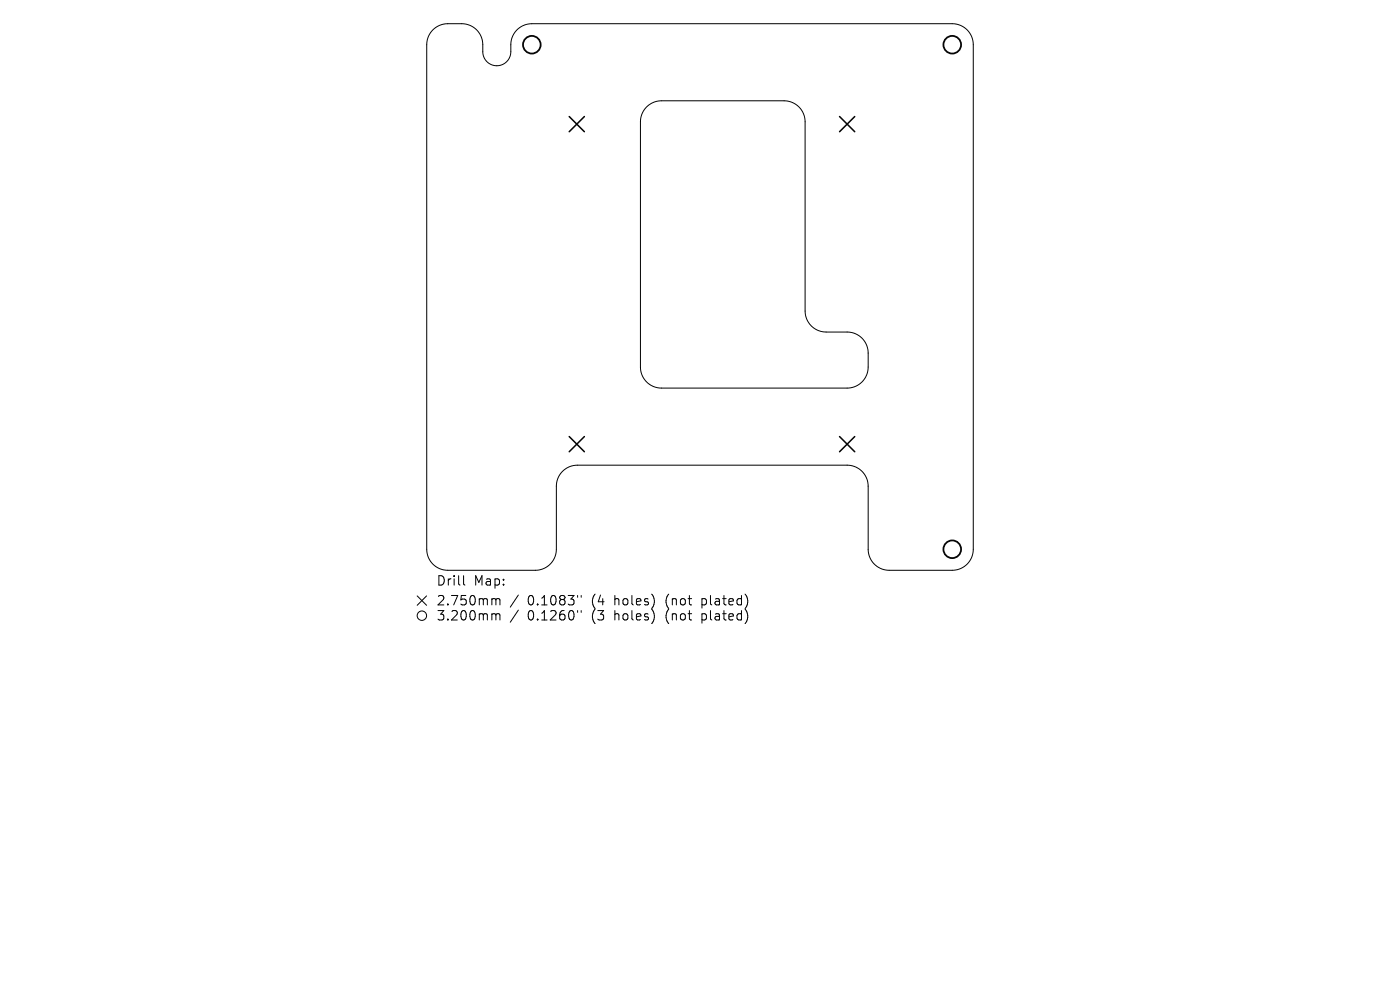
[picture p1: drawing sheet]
<svg xmlns="http://www.w3.org/2000/svg" width="297mm" height="210mm" viewBox="0 0 297 210" stroke-linecap="round" stroke-linejoin="round" font-family="sans-serif">
<defs><g id="words">
<g font-size="2.8">
<text x="92.5" y="124.5">Drill</text>
<text x="100.5" y="124.5">Map:</text>
<text x="92.5" y="128.7">2.750mm</text>
<text x="92.5" y="131.9">3.200mm</text>
<text x="111.9" y="128.7">0.1083&quot;</text>
<text x="111.9" y="131.9">0.1260&quot;</text>
<text x="125.7" y="128.7">(4</text>
<text x="125.7" y="131.9">(3</text>
<text x="130.6" y="128.7">holes)</text>
<text x="130.6" y="131.9">holes)</text>
<text x="141.7" y="128.7">(not</text>
<text x="141.7" y="131.9">(not</text>
<text x="149.5" y="128.7">plated)</text>
<text x="149.5" y="131.9">plated)</text>
</g>
</g></defs>
<g fill="none" stroke="#000" stroke-width=".21">
<path d="M91.8 6.3a4.5 4.5 0 0 1 3.2-1.3h3a4.5 4.5 0 0 1 4.4 4.5v1.5a2.97 2.97 0 0 0 3 2.9 2.97 2.97 0 0 0 3-2.9v-1.5a4.5 4.5 0 0 1 4.4-4.5h89.2a4.5 4.5 0 0 1 4.5 4.5v107a4.5 4.5 0 0 1-4.5 4.5h-13.4a4.5 4.5 0 0 1-4.4-4.5v-13.4a4.5 4.5 0 0 0-4.5-4.4h-57.2a4.5 4.5 0 0 0-4.5 4.4v13.4a4.5 4.5 0 0 1-4.4 4.5h-18.6a4.5 4.5 0 0 1-4.5-4.5v-107a4.5 4.5 0 0 1 1.3-3.2zM137.2 22.7a4.5 4.5 0 0 1 3.1-1.3h26a4.5 4.5 0 0 1 4.5 4.4v40.2a4.5 4.5 0 0 0 4.5 4.4h4.4a4.5 4.5 0 0 1 4.5 4.5v3a4.5 4.5 0 0 1-4.5 4.4h-39.4a4.5 4.5 0 0 1-4.4-4.4v-52.1a4.5 4.5 0 0 1 1.3-3.1zM88.5 126.4l2 2M90.5 126.4l-2 2M98.3 122.1v1.7l.3 .3M104.6 127l.5 .1 .1 .2M104.6 130.2h.3l.3 .3M105.2 127.3l.3-.3 .5 .1 .1 1.2M105.2 127.3v1M105.2 130.5v1M105.2 130.5l.3-.3 .5 .1 .1 1.2M110 126.2l-1.8 2.6"/>
<path d="M110 129.4l-1.8 2.6M122.5 126.3v.4M122.5 129.5v.4M123.3 126.3v.4M123.3 129.5v.4"/>
<circle cx="89.5" cy="130.6" r="1"/>
</g>
<path d="M120.8 24.7l3.2 3.2M124 24.7l-3.2 3.2M178.1 24.7l3.2 3.2M181.3 24.7l-3.2 3.2M120.8 92.6l3.2 3.2M124 92.6l-3.2 3.2M178.1 92.6l3.2 3.2M181.3 92.6l-3.2 3.2" fill="none" stroke="#000" stroke-width=".32"/>
<g fill="none" stroke="#000" stroke-width=".37">
<circle cx="112.8" cy="9.5" r="1.87"/>
<circle cx="202" cy="9.5" r="1.87"/>
<circle cx="202" cy="116.5" r="1.87"/>
</g>
<use href="#words"/>
</svg>
